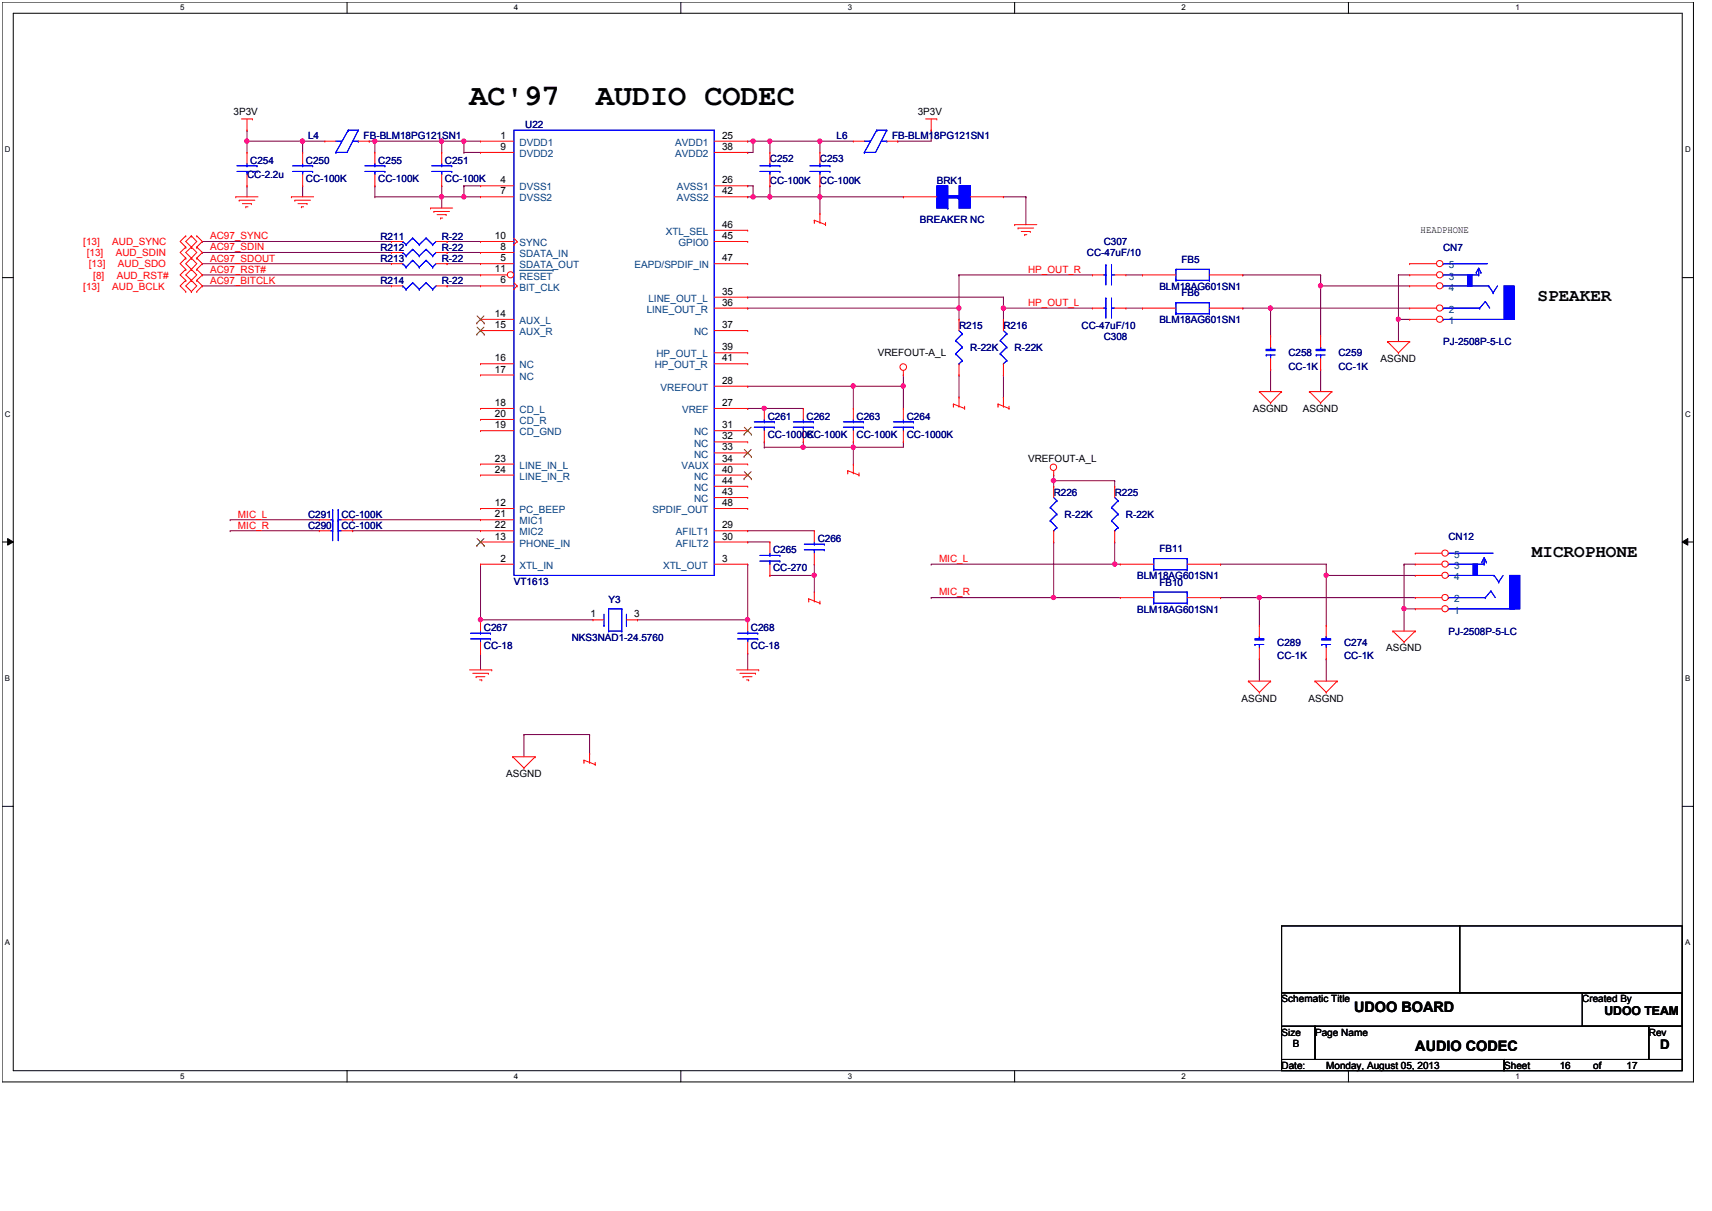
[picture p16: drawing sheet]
<svg xmlns="http://www.w3.org/2000/svg" width="297mm" height="210mm" viewBox="0 0 297 210" stroke-linecap="round" stroke-linejoin="round" font-family="sans-serif">
<defs><g id="words">
<g font-size="5.2">
<text x="81.5" y="18.3">AC'97</text>
<text x="103.4" y="18.3">AUDIO CODEC</text>
</g>
<g font-size="3">
<text x="266.7" y="52.1">SPEAKER</text>
<text x="265.8" y="96.5">MICROPHONE</text>
</g>
<g font-size="2.5">
<text x="234.9" y="175.5">UDOO BOARD</text>
<text x="245.5" y="182.2">AUDIO CODEC</text>
</g>
<text font-size="2.3" x="288" y="182">D</text>
<text font-size="2.1" x="278.3" y="176.1">UDOO TEAM</text>
<g font-size="1.7">
<text x="40.5" y="19.9">3P3V</text>
<text x="159.2" y="19.9">3P3V</text>
<text x="86.8" y="24.1">1</text>
<text x="86.8" y="26">9</text>
<text x="125.3" y="24.1">25</text>
<text x="125.3" y="26">38</text>
<text x="86.8" y="31.8">4</text>
<text x="86.8" y="33.7">7</text>
<text x="125.3" y="31.8">26</text>
<text x="125.3" y="33.7">42</text>
<text x="85.9" y="41.5">10</text>
<text x="125.3" y="41.5">45</text>
<text x="125.3" y="39.5">46</text>
<text x="246.5" y="40.4">HEADPHONE</text>
<text x="85.9" y="47.3">11</text>
<text x="86.8" y="45.3">5</text>
<text x="86.8" y="43.4">8</text>
<text x="125.3" y="45.3">47</text>
<text x="86.8" y="49.2">6</text>
<text x="125.3" y="51.1">35</text>
<text x="125.3" y="53">36</text>
<text x="85.9" y="55">14</text>
<text x="85.9" y="56.9">15</text>
<text x="125.3" y="56.9">37</text>
<text x="85.9" y="62.7">16</text>
<text x="85.9" y="64.6">17</text>
<text x="125.3" y="60.8">39</text>
<text x="125.3" y="62.7">41</text>
<text x="152.3" y="61.8">VREFOUT-A_L</text>
<text x="239.5" y="62.8">ASGND</text>
<text x="85.9" y="70.4">18</text>
<text x="125.3" y="70.4">27</text>
<text x="125.3" y="66.6">28</text>
<text x="217.3" y="71.5">ASGND</text>
<text x="226" y="71.5">ASGND</text>
<text x="85.9" y="74.3">19</text>
<text x="85.9" y="72.3">20</text>
<text x="125.3" y="74.3">31</text>
<text x="125.3" y="76.2">32</text>
<text x="85.9" y="80.1">23</text>
<text x="85.9" y="82">24</text>
<text x="125.3" y="78.1">33</text>
<text x="125.3" y="80.1">34</text>
<text x="125.3" y="82">40</text>
<text x="125.3" y="83.9">44</text>
<text x="178.3" y="80.1">VREFOUT-A_L</text>
<text x="85.9" y="87.8">12</text>
<text x="85.9" y="89.7">21</text>
<text x="125.3" y="85.9">43</text>
<text x="125.3" y="87.8">48</text>
<text x="85.9" y="93.6">13</text>
<text x="85.9" y="91.6">22</text>
<text x="125.3" y="91.6">29</text>
<text x="125.3" y="93.6">30</text>
<text x="86.8" y="97.4">2</text>
<text x="125.3" y="97.4">3</text>
<text x="102.5" y="107.1">1</text>
<text x="110" y="107.1">3</text>
<text x="240.5" y="113">ASGND</text>
<text x="215.4" y="121.7">ASGND</text>
<text x="227" y="121.7">ASGND</text>
<text x="87.8" y="134.8">ASGND</text>
<text x="222.3" y="173.8">Schematic Title</text>
<text x="274.5" y="173.8">Created By</text>
<text x="222.3" y="179.6">Size</text>
<text x="228.1" y="179.6">Page Name</text>
<text x="286" y="179.6">Rev</text>
<text x="222.3" y="185.3">Date:</text>
<text x="224.3" y="181.5">B</text>
<text x="230.1" y="185.3">Monday, August 05, 2013</text>
<text x="260.9" y="185.3">Sheet</text>
<text x="270.6" y="185.3">16</text>
<text x="276.4" y="185.3">of</text>
<text x="282.2" y="185.3">17</text>
</g>
<g font-size="1.7" fill="#000080">
<text x="91.1" y="22.2">U22</text>
<text x="43.4" y="28.4">C254</text>
<text x="53.1" y="28.4">C250</text>
<text x="53.4" y="24.2">L4</text>
<text x="63.1" y="24.2">FB-BLM18PG121SN1</text>
<text x="65.6" y="28.4">C255</text>
<text x="77.2" y="28.4">C251</text>
<text x="133.6" y="28">C252</text>
<text x="142.2" y="28">C253</text>
<text x="145.1" y="24.2">L6</text>
<text x="154.8" y="24.2">FB-BLM18PG121SN1</text>
<text x="42.9" y="30.9">CC-2.2u</text>
<text x="53.1" y="31.5">CC-100K</text>
<text x="65.6" y="31.5">CC-100K</text>
<text x="77.2" y="31.5">CC-100K</text>
<text x="133.6" y="31.9">CC-100K</text>
<text x="142.2" y="31.9">CC-100K</text>
<text x="162.5" y="31.9">BRK1</text>
<text x="66" y="41.5">R211</text>
<text x="76.6" y="41.5">R-22</text>
<text x="159.6" y="38.7">BREAKER NC</text>
<text x="66" y="45.4">R213</text>
<text x="66" y="43.5">R212</text>
<text x="76.6" y="45.4">R-22</text>
<text x="76.6" y="43.5">R-22</text>
<text x="188.6" y="44.5">CC-47uF/10</text>
<text x="191.5" y="42.5">C307</text>
<text x="205" y="45.6">FB5</text>
<text x="250.4" y="43.5">CN7</text>
<text x="66" y="49.3">R214</text>
<text x="76.6" y="49.3">R-22</text>
<text x="201.1" y="50.2">BLM18AG601SN1</text>
<text x="205" y="51.4">FB6</text>
<text x="166.4" y="57">R215</text>
<text x="174.1" y="57">R216</text>
<text x="187.6" y="57">CC-47uF/10</text>
<text x="191.5" y="58.9">C308</text>
<text x="201.1" y="56">BLM18AG601SN1</text>
<text x="250.4" y="59.9">PJ-2508P-5-LC</text>
<text x="168.3" y="60.8">R-22K</text>
<text x="176" y="60.8">R-22K</text>
<text x="223.5" y="64.1">CC-1K</text>
<text x="223.5" y="61.8">C258</text>
<text x="232.2" y="64.1">CC-1K</text>
<text x="232.2" y="61.8">C259</text>
<text x="133.2" y="72.8">C261</text>
<text x="133.2" y="75.9">CC-1000K</text>
<text x="139.9" y="72.8">C262</text>
<text x="139.9" y="75.9">CC-100K</text>
<text x="148.6" y="72.8">C263</text>
<text x="148.6" y="75.9">CC-100K</text>
<text x="157.3" y="72.8">C264</text>
<text x="157.3" y="75.9">CC-1000K</text>
<text x="53.4" y="89.8">C291</text>
<text x="59.2" y="89.8">CC-100K</text>
<text x="182.8" y="85.9">R226</text>
<text x="184.7" y="89.8">R-22K</text>
<text x="193.4" y="85.9">R225</text>
<text x="195.3" y="89.8">R-22K</text>
<text x="53.4" y="91.7">C290</text>
<text x="59.2" y="91.7">CC-100K</text>
<text x="134.1" y="96">C265</text>
<text x="141.9" y="94.1">C266</text>
<text x="201.1" y="95.8">FB11</text>
<text x="251.3" y="93.6">CN12</text>
<text x="89.2" y="101.4">VT1613</text>
<text x="134.1" y="99.1">CC-270</text>
<text x="197.3" y="100.4">BLM18AG601SN1</text>
<text x="201.1" y="101.6">FB10</text>
<text x="105.6" y="104.7">Y3</text>
<text x="197.3" y="106.2">BLM18AG601SN1</text>
<text x="84" y="109.5">C267</text>
<text x="84" y="112.6">CC-18</text>
<text x="99.2" y="111.2">NKS3NAD1-24.5760</text>
<text x="130.3" y="109.5">C268</text>
<text x="130.3" y="112.6">CC-18</text>
<text x="221.6" y="112">C289</text>
<text x="233.2" y="112">C274</text>
<text x="251.3" y="110.1">PJ-2508P-5-LC</text>
<text x="221.6" y="114.3">CC-1K</text>
<text x="233.2" y="114.3">CC-1K</text>
</g>
<g font-size="1.7" fill="#004080">
<text x="90.1" y="25.3">DVDD1</text>
<text x="90.1" y="27.2">DVDD2</text>
<text x="117.1" y="25.3">AVDD1</text>
<text x="117.1" y="27.2">AVDD2</text>
<text x="90.1" y="33">DVSS1</text>
<text x="90.1" y="34.9">DVSS2</text>
<text x="117.4" y="33">AVSS1</text>
<text x="117.4" y="34.9">AVSS2</text>
<text x="115.5" y="40.7">XTL_SEL</text>
<text x="90.1" y="46.5">SDATA_OUT</text>
<text x="90.1" y="44.6">SDATA_IN</text>
<text x="90.1" y="42.7">SYNC</text>
<text x="110.1" y="46.5">EAPD/SPDIF_IN</text>
<text x="117.7" y="42.7">GPIO0</text>
<text x="251.3" y="46.5">5</text>
<text x="90.1" y="50.4">BIT_CLK</text>
<text x="90.1" y="48.5">RESET</text>
<text x="112.5" y="52.3">LINE_OUT_L</text>
<text x="251.3" y="50.4">4</text>
<text x="251.3" y="48.5">3</text>
<text x="90.1" y="56.2">AUX_L</text>
<text x="90.1" y="58.1">AUX_R</text>
<text x="112.2" y="54.2">LINE_OUT_R</text>
<text x="120.4" y="58.1">NC</text>
<text x="251.3" y="56.2">1</text>
<text x="251.3" y="54.2">2</text>
<text x="90.1" y="63.9">NC</text>
<text x="90.1" y="65.8">NC</text>
<text x="113.6" y="63.9">HP_OUT_R</text>
<text x="113.9" y="62">HP_OUT_L</text>
<text x="90.1" y="71.6">CD_L</text>
<text x="114.6" y="67.8">VREFOUT</text>
<text x="118.3" y="71.6">VREF</text>
<text x="90.1" y="75.5">CD_GND</text>
<text x="90.1" y="73.5">CD_R</text>
<text x="120.4" y="75.5">NC</text>
<text x="120.4" y="77.4">NC</text>
<text x="90.1" y="81.3">LINE_IN_L</text>
<text x="90.1" y="83.2">LINE_IN_R</text>
<text x="118.2" y="81.3">VAUX</text>
<text x="120.4" y="79.3">NC</text>
<text x="120.4" y="83.2">NC</text>
<text x="90.1" y="89">PC_BEEP</text>
<text x="113.2" y="89">SPDIF_OUT</text>
<text x="120.4" y="87.1">NC</text>
<text x="120.4" y="85.1">NC</text>
<text x="90.1" y="94.8">PHONE_IN</text>
<text x="90.1" y="90.9">MIC1</text>
<text x="90.1" y="92.8">MIC2</text>
<text x="117.3" y="92.8">AFILT1</text>
<text x="117.3" y="94.8">AFILT2</text>
<text x="90.1" y="98.6">XTL_IN</text>
<text x="115" y="98.6">XTL_OUT</text>
<text x="252.3" y="100.6">4</text>
<text x="252.3" y="98.6">3</text>
<text x="252.3" y="96.7">5</text>
<text x="252.3" y="106.4">1</text>
<text x="252.3" y="104.4">2</text>
</g>
<g font-size="1.7" fill="#f00">
<text x="36.5" y="41.5">AC97_SYNC</text>
<text x="14.4" y="42.5">[13]</text>
<text x="15" y="44.5">[13]</text>
<text x="15.4" y="46.4">[13]</text>
<text x="19.5" y="42.5">AUD_SYNC</text>
<text x="20.1" y="44.5">AUD_SDIN</text>
<text x="20.5" y="46.4">AUD_SDO</text>
<text x="36.5" y="47.3">AC97_RST#</text>
<text x="36.5" y="45.3">AC97_SDOUT</text>
<text x="36.5" y="43.4">AC97_SDIN</text>
<text x="178.3" y="47.3">HP_OUT_R</text>
<text x="14.4" y="50.2">[13]</text>
<text x="16.2" y="48.3">[8]</text>
<text x="19.5" y="50.2">AUD_BCLK</text>
<text x="20.2" y="48.3">AUD_RST#</text>
<text x="36.5" y="49.2">AC97_BITCLK</text>
<text x="178.3" y="53.1">HP_OUT_L</text>
<text x="41.3" y="89.8">MIC_L</text>
<text x="41.3" y="91.7">MIC_R</text>
<text x="162.9" y="97.5">MIC_L</text>
<text x="162.9" y="103.3">MIC_R</text>
</g>
<g font-size="1.4">
<text x="31.3" y="1.8">5</text>
<text x="89.2" y="1.8">4</text>
<text x="147.1" y="1.8">3</text>
<text x="205" y="1.8">2</text>
<text x="262.9" y="1.8">1</text>
<text x=".9" y="26.4">D</text>
<text x="292.3" y="26.4">D</text>
<text x=".9" y="72.3">C</text>
<text x="292.3" y="72.3">C</text>
<text x=".9" y="118.1">B</text>
<text x="292.3" y="118.1">B</text>
<text x=".9" y="164">A</text>
<text x="292.3" y="164">A</text>
<text x="31.3" y="187.1">5</text>
<text x="89.2" y="187.1">4</text>
<text x="147.1" y="187.1">3</text>
<text x="205" y="187.1">2</text>
<text x="262.9" y="187.1">1</text>
</g>
</g></defs>
<path d="M.4 .4h293.4v187.2h-293.4zM2.3 2.3h289.5v183.4h-289.5z" fill="none" stroke="#000" stroke-width=".17"/>
<g fill="#fff">
<path d="M31.3 .6h.7v1.5h-.7z"/>
<path d="M31.3 185.9h.7v1.5h-.7z"/>
</g>
<path d="M60.2 .4v1.9M60.2 185.7v1.9" fill="none" stroke="#000" stroke-width=".17"/>
<g fill="#fff">
<path d="M89.2 .6h.7v1.5h-.7z"/>
<path d="M89.2 185.9h.7v1.5h-.7z"/>
</g>
<path d="M118.1 .4v1.9M118.1 185.7v1.9" fill="none" stroke="#000" stroke-width=".17"/>
<g fill="#fff">
<path d="M147.1 .6h.7v1.5h-.7z"/>
<path d="M147.1 185.9h.7v1.5h-.7z"/>
</g>
<path d="M176 .4v1.9M176 185.7v1.9" fill="none" stroke="#000" stroke-width=".17"/>
<g fill="#fff">
<path d="M205 .6h.7v1.5h-.7z"/>
<path d="M205 185.9h.7v1.5h-.7z"/>
</g>
<path d="M233.9 .4v1.9M233.9 185.7v1.9" fill="none" stroke="#000" stroke-width=".17"/>
<g fill="#fff">
<path d="M262.9 .6h.7v1.5h-.7z"/>
<path d="M262.9 185.9h.7v1.5h-.7z"/>
<path d="M.9 25.2h.9v1.5h-.9z"/>
<path d="M292.3 25.2h1v1.5h-1z"/>
<path d="M.9 71h.9v1.6h-.9z"/>
<path d="M292.3 71h1v1.6h-1z"/>
</g>
<path d="M.4 48.1h1.9M291.8 48.1h2" fill="none" stroke="#000" stroke-width=".17"/>
<g fill="#fff">
<path d="M.9 116.9h.8v1.5h-.8z"/>
<path d="M292.3 116.9h.9v1.5h-.9z"/>
</g>
<path d="M.4 94h1.9M1.3 93.4l1 .6-1 .5zM291.8 94l1-.6v1.1zM291.8 94h2" fill="none" stroke="#000" stroke-width=".17"/>
<path d="M1.3 93.4l1 .6-1 .5zM291.8 94l1-.6v1.1z" fill="#000"/>
<g fill="#fff">
<path d="M.9 162.7h.8v1.6h-.8z"/>
<path d="M292.3 162.7h.9v1.6h-.9z"/>
</g>
<path d="M.4 139.8h1.9M291.8 139.8h2" fill="none" stroke="#000" stroke-width=".17"/>
<path d="M156.7 67h.1M156.7 67v3.8" fill="none" stroke="#800040" stroke-width=".17"/>
<circle cx="156.7" cy="66.9" r=".38" fill="#f0f"/>
<circle cx="156.7" cy="66.9" r=".38" fill="none" stroke="#f0f" stroke-width=".17"/>
<path d="M142.2 34.1h.1M142.2 34.1v3M174.1 53.4h.1M174.1 53.4v2M148 67h.1M148 67h8.7" fill="none" stroke="#800040" stroke-width=".17"/>
<circle cx="148" cy="66.9" r=".38" fill="#f0f"/>
<circle cx="148" cy="66.9" r=".38" fill="none" stroke="#f0f" stroke-width=".17"/>
<path d="M129.7 53.4h.1M129.7 53.4h36.7M166.4 53.4h.1M166.4 53.4v2M148 77.6h.1M148 77.6v2.9M166.4 65h.1M166.4 65v3.9M174.1 65h.1M174.1 65v3.9" fill="none" stroke="#800040" stroke-width=".17"/>
<circle cx="166.3" cy="53.4" r=".38" fill="#f0f"/>
<circle cx="166.3" cy="53.4" r=".38" fill="none" stroke="#f0f" stroke-width=".17"/>
<g fill="none" stroke="#800040" stroke-width=".17">
<path d="M42.9 32.2h.1M42.9 32.2v1.9M52.5 32.2h.1M52.5 32.2v1.9M76.6 34.1h.1M76.6 34.1v2M142.2 24.5h.1M142.2 24.5h5.8M155.7 24.5h.1M161.5 22.6h.1M161.5 22.6v1.9h-5.8M178 34.1h.1"/>
<path d="M178 34.1v4.9M35.1 47.7h.1M35.1 49.6h.1M35.1 45.7h.1M35.1 41.9h.1M35.1 43.8h.1M35.1 41.9h32.8M35.1 49.6h32.8M35.1 43.8h32.8M35.1 47.7h48.3M35.1 45.7h32.8M77.6 41.9h.1"/>
<path d="M77.6 49.6h.1M77.6 43.8h.1M77.6 45.7h.1M77.6 41.9h5.8M77.6 49.6h5.8M77.6 43.8h5.8M77.6 45.7h5.8M156.7 65h.1M156.7 65v2M83.4 97.8h.1M83.4 97.8v9.7M141.3 99.8h.1"/>
<path d="M141.3 99.8v2.9M83.4 107.5h.1M83.4 107.5h19.5"/>
</g>
<circle cx="83.3" cy="107.5" r=".37" fill="#f0f"/>
<circle cx="83.3" cy="107.5" r=".37" fill="none" stroke="#f0f" stroke-width=".17"/>
<path d="M129.7 97.8h.1M129.7 97.8v9.7h-19.1M110.6 107.5h.1" fill="none" stroke="#800040" stroke-width=".17"/>
<circle cx="129.7" cy="107.5" r=".37" fill="#f0f"/>
<circle cx="129.7" cy="107.5" r=".37" fill="none" stroke="#f0f" stroke-width=".17"/>
<path d="M132.6 70.8h.1M132.6 70.8h6.8" fill="none" stroke="#800040" stroke-width=".17"/>
<circle cx="132.6" cy="70.8" r=".37" fill="#f0f"/>
<circle cx="132.6" cy="70.8" r=".37" fill="none" stroke="#f0f" stroke-width=".17"/>
<path d="M133.6 99.8h.1M133.6 99.8h7.7" fill="none" stroke="#800040" stroke-width=".17"/>
<circle cx="141.2" cy="99.8" r=".37" fill="#f0f"/>
<circle cx="141.2" cy="99.8" r=".37" fill="none" stroke="#f0f" stroke-width=".17"/>
<path d="M139.4 77.6h.1M139.4 77.6h8.6" fill="none" stroke="#800040" stroke-width=".17"/>
<circle cx="139.3" cy="77.6" r=".38" fill="#f0f"/>
<circle cx="139.3" cy="77.6" r=".38" fill="none" stroke="#f0f" stroke-width=".17"/>
<path d="M132.6 77.6h.1M132.6 76.6h.1M132.6 77.6h6.8M132.6 76.6v1M148 76.6h.1M148 67h.1M148 77.6h.1M148 67v3.8M148 76.6v1M156.7 76.6h.1M156.7 76.6v1h-8.7" fill="none" stroke="#800040" stroke-width=".17"/>
<circle cx="148" cy="77.6" r=".38" fill="#f0f"/>
<circle cx="148" cy="77.6" r=".38" fill="none" stroke="#f0f" stroke-width=".17"/>
<path d="M80.5 24.5h.1M80.5 24.5h2.9M133.6 24.5h.1M133.6 24.5h8.6M139.4 76.6h.1M139.4 76.6v1M129.7 92h.1M129.7 94h.1M129.7 92h11.6M129.7 94h3.9M141.3 97.8h.1M141.3 97.8v2" fill="none" stroke="#800040" stroke-width=".17"/>
<circle cx="133.5" cy="24.5" r=".37" fill="#f0f"/>
<circle cx="133.5" cy="24.5" r=".37" fill="none" stroke="#f0f" stroke-width=".17"/>
<path d="M133.6 24.5h.1M133.6 24.5v1.9M142.2 24.5h.1M142.2 24.5v1.9" fill="none" stroke="#800040" stroke-width=".17"/>
<circle cx="142.2" cy="24.5" r=".37" fill="#f0f"/>
<circle cx="142.2" cy="24.5" r=".37" fill="none" stroke="#f0f" stroke-width=".17"/>
<g fill="none" stroke="#800040" stroke-width=".17">
<path d="M42.9 24.5h.1M42.9 24.5v1.9M52.5 24.5h.1M52.5 24.5h3.9M65 32.2h.1M65 32.2v1.9M76.6 32.2h.1M76.6 32.2v1.9M80.5 26.4h.1M80.5 26.4h2.9M129.7 24.5h.1M129.7 24.5h3.9"/>
<path d="M130.6 24.5h.1"/>
</g>
<circle cx="130.6" cy="24.5" r=".38" fill="#f0f"/>
<circle cx="130.6" cy="24.5" r=".38" fill="none" stroke="#f0f" stroke-width=".17"/>
<path d="M65 34.1h.1M65 34.1h11.6" fill="none" stroke="#800040" stroke-width=".17"/>
<circle cx="76.6" cy="34.1" r=".38" fill="#f0f"/>
<circle cx="76.6" cy="34.1" r=".38" fill="none" stroke="#f0f" stroke-width=".17"/>
<path d="M65 24.5h.1M65 24.5v1.9M76.6 24.5h.1M76.6 24.5v1.9M80.5 34.1h.1M80.5 24.5h.1M80.5 34.1h2.9M80.5 24.5v1.9M129.7 26.4h.1M130.6 24.5h.1M130.6 24.5v1.9h-.9" fill="none" stroke="#800040" stroke-width=".17"/>
<circle cx="80.4" cy="24.5" r=".37" fill="#f0f"/>
<circle cx="80.4" cy="24.5" r=".37" fill="none" stroke="#f0f" stroke-width=".17"/>
<path d="M42.9 24.5h.1M42.9 24.5h9.6M129.7 34.1h.1M129.7 34.1h.9" fill="none" stroke="#800040" stroke-width=".17"/>
<circle cx="52.5" cy="24.5" r=".38" fill="#f0f"/>
<circle cx="52.5" cy="24.5" r=".38" fill="none" stroke="#f0f" stroke-width=".17"/>
<circle cx="42.8" cy="24.5" r=".38" fill="#f0f"/>
<circle cx="42.8" cy="24.5" r=".38" fill="none" stroke="#f0f" stroke-width=".17"/>
<path d="M80.5 32.2h.1M80.5 32.2v1.9" fill="none" stroke="#800040" stroke-width=".17"/>
<circle cx="80.4" cy="34.1" r=".37" fill="#f0f"/>
<circle cx="80.4" cy="34.1" r=".37" fill="none" stroke="#f0f" stroke-width=".17"/>
<g fill="none" stroke="#800040" stroke-width=".17">
<path d="M42.9 22.6h.1M42.9 22.6v1.9M52.5 24.5h.1M52.5 24.5v1.9M64.1 24.5h.1M64.1 24.5h.9M80.5 32.2h.1M80.5 32.2h2.9M129.7 32.2h.1M129.7 32.2h.9M130.6 32.2h.1M130.6 32.2v1.9"/>
<path d="M133.6 32.2h.1M133.6 34.1h.1M133.6 32.2v1.9M142.2 32.2h.1M142.2 32.2v1.9h-8.6M129.7 67h.1M129.7 67h18.3"/>
</g>
<circle cx="142.2" cy="34.1" r=".37" fill="#f0f"/>
<circle cx="142.2" cy="34.1" r=".37" fill="none" stroke="#f0f" stroke-width=".17"/>
<circle cx="133.5" cy="34.1" r=".37" fill="#f0f"/>
<circle cx="133.5" cy="34.1" r=".37" fill="none" stroke="#f0f" stroke-width=".17"/>
<path d="M130.6 34.1h.1M130.6 34.1h3" fill="none" stroke="#800040" stroke-width=".17"/>
<circle cx="130.6" cy="34.1" r=".38" fill="#f0f"/>
<circle cx="130.6" cy="34.1" r=".38" fill="none" stroke="#f0f" stroke-width=".17"/>
<path d="M76.6 34.1h.1M76.6 24.5h.1M76.6 34.1h3.9M76.6 24.5h3.9" fill="none" stroke="#800040" stroke-width=".17"/>
<circle cx="76.6" cy="24.5" r=".38" fill="#f0f"/>
<circle cx="76.6" cy="24.5" r=".38" fill="none" stroke="#f0f" stroke-width=".17"/>
<path d="M65 24.5h.1M65 24.5h11.6M129.7 70.8h.1M129.7 70.8h2.9" fill="none" stroke="#800040" stroke-width=".17"/>
<circle cx="65" cy="24.5" r=".37" fill="#f0f"/>
<circle cx="65" cy="24.5" r=".37" fill="none" stroke="#f0f" stroke-width=".17"/>
<g fill="none" stroke="#800040" stroke-width=".17">
<path d="M129.7 51.5h.1M129.7 51.5h44.4M220.4 53.4h.1M220.4 53.4v4.9M229.1 49.6h.1M229.1 49.6v8.7M229.1 49.6h15.5M229.1 64.1h.1M229.1 64.1v3.8M83.4 113.3h.1M83.4 113.3v2.9M129.7 113.3h.1"/>
<path d="M129.7 113.3v2.9"/>
</g>
<circle cx="229.1" cy="49.6" r=".37" fill="#f0f"/>
<circle cx="229.1" cy="49.6" r=".37" fill="none" stroke="#f0f" stroke-width=".17"/>
<path d="M215.6 53.4h.1M215.6 53.4h4.8" fill="none" stroke="#800040" stroke-width=".17"/>
<circle cx="220.4" cy="53.4" r=".38" fill="#f0f"/>
<circle cx="220.4" cy="53.4" r=".38" fill="none" stroke="#f0f" stroke-width=".17"/>
<path d="M174.1 53.4h.1M174.1 53.4h15.4M220.4 64.1h.1M220.4 64.1v3.8" fill="none" stroke="#800040" stroke-width=".17"/>
<circle cx="174.1" cy="53.4" r=".38" fill="#f0f"/>
<circle cx="174.1" cy="53.4" r=".38" fill="none" stroke="#f0f" stroke-width=".17"/>
<path d="M166.4 47.7h.1M166.4 47.7h23.1M220.4 53.4h.1M220.4 53.4h24.2M242.6 47.7h.1M242.6 55.4h.1M242.6 47.7h2M242.6 55.4v3.8" fill="none" stroke="#800040" stroke-width=".17"/>
<circle cx="242.6" cy="55.4" r=".37" fill="#f0f"/>
<circle cx="242.6" cy="55.4" r=".37" fill="none" stroke="#f0f" stroke-width=".17"/>
<g fill="none" stroke="#800040" stroke-width=".17">
<path d="M166.4 47.7h.1M166.4 47.7v5.7M215.6 47.7h.1M215.6 47.7h13.5M229.1 47.7h.1M229.1 47.7v1.9M242.6 55.4h.1M242.6 47.7h.1M242.6 55.4h2M242.6 47.7v7.7M230.1 99.8h.1M230.1 99.8v8.7"/>
<path d="M230.1 99.8h15.4M218.5 103.6h.1M218.5 103.6v4.9M230.1 114.3h.1M230.1 114.3v3.8"/>
</g>
<circle cx="230" cy="99.8" r=".37" fill="#f0f"/>
<circle cx="230" cy="99.8" r=".37" fill="none" stroke="#f0f" stroke-width=".17"/>
<path d="M211.7 103.6h.1M211.7 103.6h6.8" fill="none" stroke="#800040" stroke-width=".17"/>
<circle cx="218.4" cy="103.6" r=".37" fill="#f0f"/>
<circle cx="218.4" cy="103.6" r=".37" fill="none" stroke="#f0f" stroke-width=".17"/>
<path d="M243.6 97.8h.1M243.6 97.8h1.9M218.5 114.3h.1M218.5 103.6h.1M218.5 114.3v3.8M218.5 103.6h27M243.6 105.6h.1M243.6 105.6v3.8" fill="none" stroke="#800040" stroke-width=".17"/>
<circle cx="243.5" cy="105.5" r=".38" fill="#f0f"/>
<circle cx="243.5" cy="105.5" r=".38" fill="none" stroke="#f0f" stroke-width=".17"/>
<path d="M182.8 82.4h.1M182.8 83.4h.1M182.8 82.4v1M182.8 83.4h10.6M211.7 97.8h.1M211.7 97.8h18.4M230.1 97.8h.1M230.1 97.8v2M243.6 97.8h.1M243.6 97.8v7.8M243.6 105.6h.1M243.6 105.6h1.9" fill="none" stroke="#800040" stroke-width=".17"/>
<circle cx="182.8" cy="83.3" r=".37" fill="#f0f"/>
<circle cx="182.8" cy="83.3" r=".37" fill="none" stroke="#f0f" stroke-width=".17"/>
<path d="M39.9 90.1h.1M39.9 92h.1M39.9 92h15.5M39.9 90.1h15.5M61.2 92h.1M61.2 90.1h.1M61.2 92h22.2M61.2 90.1h22.2M193.4 83.4h.1M193.4 97.8h.1M193.4 83.4v.9M193.4 97.8h1" fill="none" stroke="#800040" stroke-width=".17"/>
<circle cx="193.4" cy="97.8" r=".37" fill="#f0f"/>
<circle cx="193.4" cy="97.8" r=".37" fill="none" stroke="#f0f" stroke-width=".17"/>
<path d="M182.8 103.6h.1M182.8 103.6h11.6" fill="none" stroke="#800040" stroke-width=".17"/>
<circle cx="182.8" cy="103.6" r=".37" fill="#f0f"/>
<circle cx="182.8" cy="103.6" r=".37" fill="none" stroke="#f0f" stroke-width=".17"/>
<g fill="none" stroke="#800040" stroke-width=".17">
<path d="M142.2 34.1h14.5M156.7 34.1h.1M174.1 34.1h3.9M178 34.1h.1M174.1 51.5h.1M174.1 51.5v1.9M195.3 47.7h2.9M195.3 53.4h2.9M198.2 47.7h.1M198.2 53.4h.1M161.5 97.8h.1M182.8 94h.1"/>
<path d="M182.8 84.3h.1M182.8 83.4v.9M182.8 94v9.6h-21.3M193.4 94h.1M193.4 94v3.8h-31.9M161.5 103.6h.1M90.9 127.4h.1M90.9 127.4v3.8M90.9 127.4h11.4M102.3 127.4h.1M102.3 130.6h.1M102.3 127.4v3.2"/>
</g>
<g fill="none" stroke="#f00" stroke-width=".17">
<path d="M40.9 34.1h.1M40.9 34.1h3.9M41.5 34.7h.1M41.5 34.7h2.7M41.9 20.6h1.9M42 35.3h1.6M42.6 35.9h.1M42.6 35.9h.4M42.9 22.6h.1M42.9 26.4h.1M42.9 32.2h.1M42.9 20.6v2"/>
<path d="M42.9 26.4v2M42.9 30.3v1.9M43.6 35.3h.1M43.8 20.6h.1M50.6 34.1h.1M50.6 34.1h3.8M51.1 34.7h.1M51.1 34.7h2.8M51.7 35.3h1.6M52.3 35.9h.1M52.3 35.9h.4M53.3 35.3h.1"/>
<path d="M74.7 36.1h.1M74.7 36.1h3.8M75.3 36.7h.1M75.3 36.7h2.7M75.8 37.2h1.6M76.4 37.8h.1M76.4 37.8h.4M77.4 37.2h.1M141.3 38.2h.1M141.3 38.6h.1M141.3 38.2l1.9 .8M141.3 38.2v.4"/>
<path d="M142.2 38.6h.1M142.2 37.1h.1M142.2 37.1v1.5M143.2 39h.1M143.2 38.6v.4M148 24.5h.1M148 24.5h1.9M153.8 24.5h1.9M155.7 24.5h.1M160.6 20.6h1.9M161.5 22.6h.1M161.5 20.6v2"/>
<path d="M162.5 20.6h.1M176 39h.1M176 39h3.9M176.6 39.6h.1M176.6 39.6h2.7M32.2 42.9h.1M32.2 44.8h.1M32.2 48.6h.1M32.2 50.6h.1M32.2 40.9h.1M32.2 46.7h.1M32.2 42.9l-.9 .9 .9 1"/>
<path d="M32.2 44.8l-.9 .9 .9 1M32.2 48.6l-.9 1 .9 1M32.2 40.9l-.9 1 .9 1M32.2 46.7l-.9 1 .9 .9M33.2 44.8h.1M33.2 42.9h.1M33.2 50.6h.1M33.2 48.6h.1M33.2 40.9h.1M33.2 46.7h.1M33.2 40.9l-1 1 1.9 1.9-.9 1M33.2 42.9l-1 .9 1 1"/>
<path d="M33.2 48.6l.9 1-.9 1M33.2 46.7l.9 1-1.9 1.9 1 1M33.2 40.9l.9 1-.9 1M33.2 44.8l.9 .9-.9 1M33.2 44.8l-1 .9 1 1M33.2 46.7l-1 1 1 .9M34.1 42.9h.1M34.1 44.8h.1M34.1 48.6h.1M34.1 50.6h.1M34.1 40.9h.1M34.1 46.7h.1"/>
<path d="M34.1 42.9l1 .9-1 1M34.1 48.6l1 1-1 1M34.1 44.8l1 .9-1 1M34.1 40.9l1 1-1 1M34.1 46.7l1 1-1 .9M177.2 40.1h1.5M177.8 40.7h.1M177.8 40.7h.3M178.7 40.1h.1M189.5 53.4h.1M189.5 53.4h2M193.4 53.4h1.9"/>
<path d="M195.3 53.4h.1M240.7 59.2h.1M240.7 59.2h3.9M240.7 59.2l1.9 2M244.6 59.2h.1M244.6 59.2l-2 2M156.7 65h.1M156.7 64.3v.7M165.4 70.1h.1M165.4 70.5h.1M165.4 70.1l1.9 .7M165.4 70.1v.4"/>
<path d="M166.4 70.5h.1M166.4 68.9h.1M166.4 68.9v1.6M167.3 70.8h.1M167.3 70.5v.3M173.1 70.1h.1M173.1 70.5h.1M173.1 70.1l1 .4M173.1 70.1v.4M174.1 70.5h.1M174.1 68.9h.1M174.1 70.5l.9 .3"/>
<path d="M174.1 68.9v1.6M175 70.8h.1M175 70.5v.3M218.5 67.9h.1M218.5 67.9h3.8M218.5 67.9l1.9 2M220.4 69.9h.1M222.3 67.9h.1M222.3 67.9l-1.9 2M227.2 67.9h.1M227.2 67.9h3.9M227.2 67.9l1.9 2"/>
<path d="M229.1 69.9h.1M231.1 67.9h.1M231.1 67.9l-2 2M242.6 61.2h.1M147.1 81.6h.1M147.1 82h.1M147.1 81.6l1.9 .8M147.1 81.6v.4M148 82h.1M148 80.5h.1M148 80.5v1.5M149 82.4h.1"/>
<path d="M149 82v.4M182.8 82.4h.1M182.8 81.6v.8M81.5 116.2h3.8M82 116.8h2.7M82.6 117.4h.1M82.6 117.4h1.5M83.2 117.9h.4M83.6 117.9h.1M84.7 116.8h.1M85.3 116.2h.1M127.8 116.2h3.8"/>
<path d="M128.4 116.8h2.7M128.9 117.4h.1M128.9 117.4h1.6M129.5 117.9h.4M129.9 117.9h.1M131.1 116.8h.1M131.6 116.2h.1M140.3 103.8h.1M140.3 104.2h.1M140.3 103.8l1.9 .8M140.3 103.8v.4M141.3 104.2h.1"/>
<path d="M141.3 102.7h.1M141.3 102.7v1.5M142.2 104.6h.1M142.2 104.2v.4M216.6 118.1h.1M216.6 118.1h3.8M216.6 118.1l1.9 2M220.4 118.1h.1M220.4 118.1l-1.9 2M228.1 118.1h.1M228.1 118.1h3.9M228.1 118.1l2 2"/>
<path d="M232 118.1h.1M232 118.1l-1.9 2M241.6 109.4h.1M241.6 109.4h3.9M241.6 109.4l2 1.9M243.6 111.3h.1M245.5 109.4h.1M245.5 109.4l-1.9 1.9M88.9 131.2h.1M88.9 131.2h3.9M88.9 131.2l2 2M90.9 133.2h.1"/>
<path d="M92.8 131.2h.1M92.8 131.2l-1.9 2M101.3 131.8h.1M101.3 132.2h.1M101.3 131.8l2 .8M101.3 131.8v.4M102.3 132.2h.1M102.3 130.6h.1M102.3 130.6v1.6M103.3 132.6h.1M103.3 132.2v.4M218.5 120.1h.1"/>
<path d="M230.1 120.1h.1"/>
<circle cx="156.7" cy="63.7" r=".57"/>
<circle cx="182.7" cy="81" r=".56"/>
</g>
<path d="M222.3 172.2h69.5v5.8h-69.5zM222.3 178h5.8v5.7h-5.8zM222.3 160.6h30.9v11.6h-30.9zM228.1 178h57.9v5.7h-57.9zM253.2 160.6h38.6v11.6h-38.6zM274.5 172.2h17.3v5.8h-17.3zM286 178h5.8v5.7h-5.8zM222.3 183.7h38.6v2h-38.6zM260.9 183.7h30.9v2h-30.9z" fill="none" stroke="#000" stroke-width=".17"/>
<g fill="none" stroke="#00f" stroke-width=".17">
<path d="M41.1 29.7h3.5M41.1 28.8h3.5M42.9 28.8h.1M42.9 29.7h.1M42.9 28.4v.4M42.9 29.7v.6M44.6 29.7h.1M44.6 28.8h.1M149.9 26.4h.1M149.9 24.5h1M150.9 24.5h.1M152.1 22.6h.1"/>
<path d="M152.1 22.6h1.7M152.1 22.6l-2.2 3.8M152.9 24.5h.9M153.8 22.6h.1M153.8 24.5h.1M153.8 22.6l-1.9 3.8h-2M164.4 36.1h.1M191.5 53.4h.4M191.9 53.4h.1M191.9 51.7h.1M191.9 51.7v3.5M192.8 51.7h.1"/>
<path d="M192.8 53.4h.1M192.8 53.4h.6M192.8 51.7v3.5"/>
</g>
<path d="M162.5 32.2h1.9v3.9h-1.9z" fill-rule="evenodd" fill="#00f"/>
<path d="M162.5 32.2h1.9v3.9h-1.9z" fill="none" stroke="#00f" stroke-width=".17"/>
<path d="M166.4 32.2h1.9v3.9h-1.9z" fill-rule="evenodd" fill="#00f"/>
<path d="M166.4 32.2h1.9v3.9h-1.9z" fill="none" stroke="#00f" stroke-width=".17"/>
<path d="M164.4 34.1h2" fill="none" stroke="#00f" stroke-width=".55"/>
<circle cx="166.4" cy="34.1" r=".28" fill="#00f"/>
<path d="M164.4 36.1h.1" fill="none" stroke="#00f" stroke-width=".17"/>
<path d="M162.5 32.2h1.9v3.9h-1.9z" fill-rule="evenodd" fill="#00f"/>
<path d="M162.5 32.2h1.9v3.9h-1.9z" fill="none" stroke="#00f" stroke-width=".17"/>
<path d="M166.4 32.2h1.9v3.9h-1.9z" fill-rule="evenodd" fill="#00f"/>
<path d="M166.4 32.2h1.9v3.9h-1.9z" fill="none" stroke="#00f" stroke-width=".17"/>
<path d="M164.4 34.1h2" fill="none" stroke="#00f" stroke-width=".55"/>
<circle cx="166.4" cy="34.1" r=".28" fill="#00f"/>
<g fill="none" stroke="#f00" stroke-width=".17">
<path d="M65 26.4h.1M65 32.2h.1M65 26.4v2M65 30.3v1.9M83.4 24.5h.1M83.4 32.2h.1M83.4 34.1h.1M83.4 26.4h.1M83.4 34.1h5.8M83.4 24.5h5.8M83.4 32.2h5.8M83.4 26.4h5.8"/>
<path d="M156.7 34.1h.1M156.7 34.1h5.8M168.3 34.1h5.8M174.1 34.1h.1M67.9 45.7h.1M67.9 45.7h2M75.7 45.7h1.9M77.6 45.7h.1M83.4 45.7h.1M83.4 49.6h.1M83.4 43.8h.1M83.4 41.9h.1"/>
<path d="M83.4 45.7h5.8M83.4 49.6h5.8M83.4 43.8h5.8M83.4 41.9h5.8M89.2 50.1h.1M89.2 42.4h.1M89.2 49l.5 .6M89.2 41.3l.5 .6M89.7 49.6h.1M89.7 41.9h.1M89.7 49.6l-.5 .5M89.7 41.9l-.5 .5"/>
<path d="M83.4 97.8h.1M83.4 97.8h5.8M123.9 97.8h5.8M129.7 97.8h.1M129.7 107.5h.1M129.7 113.3h.1M129.7 107.5v1.9M129.7 111.3v2"/>
</g>
<g fill="none" stroke="#00f" stroke-width=".17">
<path d="M63.3 29.7h3.5M63.3 28.8h3.5M65 28.8h.1M65 29.7h.1M65 28.4v.4M65 29.7v.6M66.8 29.7h.1M66.8 28.8h.1M89.2 22.6h34.7v77.2h-34.7zM69.9 45.7h.1M69.9 45.7l.6 .6M70.5 46.3h.1"/>
<path d="M71.6 45.1h.1M71.6 45.1l1.1 1.2M71.6 45.1l-1.1 1.2M72.7 46.3h.1M73.9 45.1h.1M73.9 45.1l1.2 1.2M73.9 45.1l-1.2 1.2M75.1 46.3h.1M75.7 45.7l-.6 .6M128 110.8h3.4M128 109.8h3.4M129.7 109.8h.1"/>
<path d="M129.7 110.8h.1M129.7 109.4v.4M129.7 110.8v.5M131.4 110.8h.1M131.4 109.8h.1"/>
</g>
<circle cx="88.6" cy="47.7" r=".55" fill="#fff"/>
<g fill="none" stroke="#f00" stroke-width=".17">
<path d="M123.9 24.5h5.8M123.9 32.2h5.8M123.9 26.4h5.8M123.9 34.1h5.8M123.9 39.9h5.8M129.7 24.5h.1M129.7 32.2h.1M129.7 26.4h.1M129.7 34.1h.1M129.7 39.9h.1M67.9 43.8h.1M67.9 43.8h2"/>
<path d="M75.7 43.8h1.9M77.6 43.8h.1M83.4 47.7h.1M83.4 55.4h.1M83.4 57.3h.1M83.4 47.7h4.6M83.4 55.4h5.8M83.4 57.3h5.8M123.9 57.3h5.8M123.9 51.5h5.8M123.9 53.4h5.8M123.9 41.9h5.8"/>
<path d="M123.9 45.7h5.8M129.7 51.5h.1M129.7 53.4h.1M129.7 57.3h.1M129.7 41.9h.1M129.7 45.7h.1M174.1 55.4h.1M174.1 55.4v1.9M83.4 63.1h.1M83.4 65h.1M83.4 70.8h.1M83.4 74.7h.1"/>
<path d="M83.4 72.7h.1M83.4 63.1h5.8M83.4 65h5.8M83.4 70.8h5.8M83.4 74.7h5.8M83.4 72.7h5.8M123.9 63.1h5.8M123.9 70.8h5.8M123.9 74.7h5.8M123.9 67h5.8M123.9 76.6h5.8M123.9 78.5h5.8"/>
<path d="M123.9 61.2h5.8M129.7 70.8h.1M129.7 67h.1M129.7 74.7h.1M129.7 76.6h.1M129.7 78.5h.1M129.7 61.2h.1M129.7 63.1h.1M139.4 70.8h.1M139.4 76.6h.1M139.4 70.8v1.9M139.4 74.7v1.9"/>
<path d="M156.7 70.8h.1M156.7 76.6h.1M156.7 70.8v1.9M156.7 74.7v1.9M174.1 65h.1M174.1 63.1v1.9M83.4 88.2h.1M83.4 94h.1M83.4 90.1h.1M83.4 92h.1M83.4 80.5h.1M83.4 82.4h.1"/>
<path d="M83.4 88.2h5.8M83.4 94h5.8M83.4 90.1h5.8M83.4 92h5.8M83.4 80.5h5.8M83.4 82.4h5.8M123.9 88.2h5.8M123.9 94h5.8M123.9 92h5.8M123.9 80.5h5.8M123.9 82.4h5.8M123.9 86.3h5.8"/>
<path d="M123.9 84.3h5.8M129.7 92h.1M129.7 94h.1M129.7 80.5h.1M129.7 82.4h.1M129.7 86.3h.1M129.7 84.3h.1M129.7 88.2h.1M133.6 94h.1M133.6 99.8h.1M133.6 94v1.9M133.6 97.8v2"/>
<path d="M194.4 97.8h.1M194.4 97.8h5.7M205.9 97.8h5.8M211.7 97.8h.1"/>
<circle cx="88.6" cy="47.7" r=".55"/>
</g>
<path d="M90.1 46.9h5.8M95.9 46.9h.1" fill="none" stroke="#004080" stroke-width=".17"/>
<g fill="none" stroke="#804000" stroke-width=".17">
<path d="M82.7 56h.1M82.7 58h.1M82.8 54.8l1.2 1.2M82.8 56.7l1.2 1.3M84 54.8l-1.3 1.2M84 56.7l-1.3 1.3M84 56h.1M84 58h.1M129.1 75.3h.1M129.1 79.2h.1M129.1 74.1l1.2 1.2M129.1 77.9l1.2 1.3"/>
<path d="M130.3 74.1l-1.2 1.2M130.3 77.9l-1.2 1.3M130.3 75.3h.1M130.3 79.2h.1M82.7 94.6h.1M82.8 93.4l1.2 1.2M84 93.4l-1.3 1.2M84 94.6h.1M129.1 83h.1M129.1 81.8l1.2 1.2M130.3 81.8l-1.2 1.2M130.3 83h.1"/>
</g>
<g fill="none" stroke="#00f" stroke-width=".17">
<path d="M69.9 43.8h.1M69.9 43.8l.6 .6M70.5 44.4h.1M71.6 43.2h.1M71.6 43.2l1.1 1.2M71.6 43.2l-1.1 1.2M72.7 44.4h.1M73.9 43.2h.1M73.9 43.2l1.2 1.2M73.9 43.2l-1.2 1.2M75.1 44.4h.1M75.7 43.8l-.6 .6"/>
<path d="M173.5 59.1h.1M173.5 59.1l1.2 1.1M174.1 57.3l.6 .6M174.7 57.9h.1M174.7 57.9l-1.2 1.2M137.6 74.1h3.5M137.6 73.2h3.5M139.4 73.2h.1M139.4 74.1h.1M139.4 72.7v.5M139.4 74.1v.6M141.1 74.1h.1"/>
<path d="M141.1 73.2h.1M155 74.1h3.5M155 73.2h3.5M156.7 73.2h.1M156.7 74.1h.1M156.7 72.7v.5M156.7 74.1v.6M158.5 74.1h.1M158.5 73.2h.1M173.5 61.4h.1M173.5 61.4l1.2 1.1M174.1 63.1h.1"/>
<path d="M174.7 60.2h.1M174.7 62.5h.1M174.7 60.2l-1.2 1.2M174.7 62.5l-.6 .6M131.8 97.3h3.5M131.8 96.3h3.5M133.6 96.3h.1M133.6 97.3h.1M133.6 95.9v.4M133.6 97.3v.5M135.3 97.3h.1M135.3 96.3h.1"/>
<path d="M200.1 98.6h.1M200.1 98.8h.1M200.1 96.9h.1M200.1 96.9v1.9M200.1 98.8h5.8M200.1 96.9h5.8M205.9 98.8h.1M205.9 96.9h.1M205.9 96.9v1.9"/>
</g>
<path d="M261.9 99.8h1.7v5.8h-1.7z" fill-rule="evenodd" fill="#00f"/>
<path d="M261.9 99.8h1.7v5.8h-1.7z" fill="none" stroke="#00f" stroke-width=".17"/>
<path d="M255.6 97.8h.7v2h-.7z" fill-rule="evenodd" fill="#00f"/>
<g fill="none" stroke="#00f" stroke-width=".17">
<path d="M251.3 97.8h.1M251.3 95.9h.1M251.3 99.8h.1M251.3 97.8h6.2M251.3 95.9h7.7M251.3 99.8h7.9M255.6 97.8h.7v2h-.7zM257.1 97.5h.1M257.1 97.5l.4-.8 .3 .8M257.5 97.8h.1M257.5 96.9v.9M257.8 97.5h.1"/>
<path d="M259.2 99.8h.1M259.2 99.8l.8 1.1M260.8 99.8l-.8 1.1M251.3 103.6h.1M251.3 105.6h.1M251.3 103.6h6.4M251.3 105.6h11.6M257.7 103.6h.1M258.6 102.5h.1M258.6 102.5l-.9 1.1M258.6 102.5l.8 1.1M260 100.9h.1"/>
</g>
<path d="M261.9 99.8h1.7v5.8h-1.7z" fill-rule="evenodd" fill="#00f"/>
<path d="M261.9 99.8h1.7v5.8h-1.7z" fill="none" stroke="#00f" stroke-width=".17"/>
<path d="M255.6 97.8h.7v2h-.7z" fill-rule="evenodd" fill="#00f"/>
<g fill="none" stroke="#00f" stroke-width=".17">
<path d="M251.3 97.8h.1M251.3 95.9h.1M251.3 99.8h.1M251.3 97.8h6.2M251.3 95.9h7.7M251.3 99.8h7.9M255.6 97.8h.7v2h-.7zM257.1 97.5h.1M257.1 97.5l.4-.8 .3 .8M257.5 97.8h.1M257.5 96.9v.9M257.8 97.5h.1"/>
<path d="M259.2 99.8h.1M259.2 99.8l.8 1.1M260.8 99.8l-.8 1.1M251.3 103.6h.1M251.3 105.6h.1M251.3 103.6h6.4M251.3 105.6h11.6M257.7 103.6h.1M258.6 102.5h.1M258.6 102.5l-.9 1.1M258.6 102.5l.8 1.1M260 100.9h.1"/>
</g>
<circle cx="250.7" cy="105.6" r=".55" fill="#fff"/>
<g fill="none" stroke="#f00" stroke-width=".17">
<path d="M245.5 105.6h.1M245.5 105.6h4.6"/>
<circle cx="250.7" cy="105.6" r=".55"/>
</g>
<circle cx="250.7" cy="103.6" r=".55" fill="#fff"/>
<g fill="none" stroke="#f00" stroke-width=".17">
<path d="M245.5 103.6h.1M245.5 103.6h4.6"/>
<circle cx="250.7" cy="103.6" r=".55"/>
</g>
<circle cx="250.7" cy="99.8" r=".55" fill="#fff"/>
<g fill="none" stroke="#f00" stroke-width=".17">
<path d="M245.5 99.8h.1M245.5 99.8h4.6"/>
<circle cx="250.7" cy="99.8" r=".55"/>
</g>
<circle cx="250.7" cy="97.8" r=".55" fill="#fff"/>
<g fill="none" stroke="#f00" stroke-width=".17">
<path d="M245.5 97.8h.1M245.5 97.8h4.6"/>
<circle cx="250.7" cy="97.8" r=".55"/>
</g>
<circle cx="250.7" cy="95.9" r=".55" fill="#fff"/>
<g fill="none" stroke="#f00" stroke-width=".17">
<path d="M67.9 41.9h.1M67.9 41.9h2M75.7 41.9h1.9M77.6 41.9h.1M182.8 84.3h.1M182.8 94h.1M182.8 84.3v2M182.8 92v2M193.4 84.3h.1M193.4 94h.1M193.4 84.3v2M193.4 92v2"/>
<path d="M245.5 95.9h.1M245.5 95.9h4.6"/>
<circle cx="250.7" cy="95.9" r=".55"/>
</g>
<g fill="none" stroke="#00f" stroke-width=".17">
<path d="M69.9 41.9h.1M69.9 41.9l.6 .5M70.5 42.4h.1M71.6 41.3h.1M71.6 41.3l1.1 1.1M71.6 41.3l-1.1 1.1M72.7 42.4h.1M73.9 41.3h.1M73.9 41.3l1.2 1.1M73.9 41.3l-1.2 1.1M75.1 42.4h.1M75.7 41.9l-.6 .5"/>
<path d="M182.2 88h.1M182.2 90.3h.1M182.2 88l1.1 1.2M182.2 90.3l1.1 1.2M182.8 92h.1M182.8 86.3l.5 .5M183.3 86.8h.1M183.3 89.2h.1M183.3 91.5h.1M183.3 86.8l-1.1 1.2M183.3 89.2l-1.1 1.1M183.3 91.5l-.5 .5"/>
<path d="M192.8 88h.1M192.8 90.3h.1M192.8 88l1.2 1.2M192.8 90.3l1.2 1.2M193.4 92h.1M193.4 86.3l.6 .5M194 86.8h.1M194 89.2h.1M194 91.5h.1M194 86.8l-1.2 1.2M194 89.2l-1.2 1.1M194 91.5l-.6 .5"/>
<path d="M217.7 111.8h.1M217.7 111.8h1.5M218.5 111.8h.1M218.5 110.4h.1M218.5 110.4v.4M218.5 111.8v.5"/>
</g>
<path d="M217.7 110.8h1.5v.2h-1.5z" fill-rule="evenodd" fill="#00f"/>
<path d="M217.7 110.8h1.5v.2h-1.5zM217.7 111.8h.1M217.7 111.8h1.5M218.5 111.8h.1M218.5 110.4h.1M218.5 110.4v.4M218.5 111.8v.5" fill="none" stroke="#00f" stroke-width=".17"/>
<path d="M217.7 110.8h1.5v.2h-1.5z" fill-rule="evenodd" fill="#00f"/>
<g fill="none" stroke="#00f" stroke-width=".17">
<path d="M191.5 47.7h.4M191.9 47.7h.1M191.9 45.9h.1M191.9 45.9v3.5M192.8 45.9h.1M192.8 47.7h.1M192.8 47.7h.6M192.8 45.9v3.5M57.3 92h.4M57.7 92h.1M57.7 90.3h.1M57.7 90.3v3.5"/>
<path d="M58.7 90.3h.1M58.7 92h.1M58.7 92h.5M58.7 90.3v3.5M217.7 110.8h1.5v.2h-1.5zM229.3 111.8h.1M229.3 111.8h1.5M230.1 111.8h.1M230.1 110.4h.1M230.1 110.4v.4M230.1 111.8v.5"/>
</g>
<path d="M189.5 47.7h.1M189.5 47.7h2M193.4 47.7h1.9M195.3 47.7h.1M55.4 92h.1M55.4 92h1.9M59.2 92h2M61.2 92h.1M218.5 108.5h.1M218.5 114.3h.1M218.5 108.5v1.9M218.5 112.3v2" fill="none" stroke="#f00" stroke-width=".17"/>
<path d="M229.3 110.8h1.5v.2h-1.5z" fill-rule="evenodd" fill="#00f"/>
<path d="M229.3 110.8h1.5v.2h-1.5zM229.3 111.8h.1M229.3 111.8h1.5M230.1 111.8h.1M230.1 110.4h.1M230.1 110.4v.4M230.1 111.8v.5" fill="none" stroke="#00f" stroke-width=".17"/>
<path d="M229.3 110.8h1.5v.2h-1.5z" fill-rule="evenodd" fill="#00f"/>
<g fill="none" stroke="#00f" stroke-width=".17">
<path d="M50.8 29.7h3.4M50.8 28.8h3.4M52.5 28.8h.1M52.5 29.7h.1M52.5 28.4v.4M52.5 29.7v.6M54.2 29.7h.1M54.2 28.8h.1M69.9 49.6h.1M69.9 49.6l.6 .6M70.5 50.2h.1M71.6 49h.1"/>
<path d="M71.6 49l1.1 1.2M71.6 49l-1.1 1.2M72.7 50.2h.1M73.9 49h.1M73.9 49l1.2 1.2M73.9 49l-1.2 1.2M75.1 50.2h.1M75.7 49.6l-.6 .6M204 48.4h.1M204 48.6h.1M204 46.7h.1M204 46.7v1.9"/>
<path d="M204 48.6h5.8M204 46.7h5.8M209.8 48.6h.1M209.8 46.7h.1M209.8 46.7v1.9M229.3 110.8h1.5v.2h-1.5z"/>
</g>
<g fill="none" stroke="#f00" stroke-width=".17">
<path d="M52.5 26.4h.1M52.5 32.2h.1M52.5 26.4v2M52.5 30.3v1.9M67.9 49.6h.1M67.9 49.6h2M75.7 49.6h1.9M77.6 49.6h.1M198.2 47.7h.1M198.2 47.7h5.8M209.8 47.7h5.8M215.6 47.7h.1"/>
<path d="M230.1 108.5h.1M230.1 114.3h.1M230.1 108.5v1.9M230.1 112.3v2"/>
</g>
<path d="M260.9 49.6h1.8v5.8h-1.8z" fill-rule="evenodd" fill="#00f"/>
<path d="M260.9 49.6h1.8v5.8h-1.8z" fill="none" stroke="#00f" stroke-width=".17"/>
<path d="M254.6 47.7h.7v1.9h-.7z" fill-rule="evenodd" fill="#00f"/>
<g fill="none" stroke="#00f" stroke-width=".17">
<path d="M250.4 47.7h.1M250.4 45.7h.1M250.4 53.4h.1M250.4 49.6h.1M250.4 55.4h.1M250.4 47.7h6.1M250.4 45.7h7.7M250.4 53.4h6.3M250.4 49.6h7.9M250.4 55.4h11.5M254.6 47.7h.7v1.9h-.7zM256.1 47.3h.1"/>
<path d="M256.1 47.3l.4-.8 .4 .8M256.5 47.7h.1M256.5 46.7v1M256.7 53.4h.1M256.9 47.3h.1M257.7 52.3h.1M257.7 52.3l-1 1.1M257.7 52.3l.7 1.1M258.3 49.6h.1M258.3 49.6l.7 1.2M259 50.8h.1M259.8 49.6l-.8 1.2"/>
</g>
<path d="M260.9 49.6h1.8v5.8h-1.8z" fill-rule="evenodd" fill="#00f"/>
<path d="M260.9 49.6h1.8v5.8h-1.8z" fill="none" stroke="#00f" stroke-width=".17"/>
<path d="M254.6 47.7h.7v1.9h-.7z" fill-rule="evenodd" fill="#00f"/>
<g fill="none" stroke="#00f" stroke-width=".17">
<path d="M250.4 47.7h.1M250.4 45.7h.1M250.4 53.4h.1M250.4 49.6h.1M250.4 55.4h.1M250.4 47.7h6.1M250.4 45.7h7.7M250.4 53.4h6.3M250.4 49.6h7.9M250.4 55.4h11.5M254.6 47.7h.7v1.9h-.7zM256.1 47.3h.1"/>
<path d="M256.1 47.3l.4-.8 .4 .8M256.5 47.7h.1M256.5 46.7v1M256.7 53.4h.1M256.9 47.3h.1M257.7 52.3h.1M257.7 52.3l-1 1.1M257.7 52.3l.7 1.1M258.3 49.6h.1M258.3 49.6l.7 1.2M259 50.8h.1M259.8 49.6l-.8 1.2"/>
</g>
<circle cx="249.8" cy="55.4" r=".55" fill="#fff"/>
<g fill="none" stroke="#f00" stroke-width=".17">
<path d="M244.6 55.4h.1M244.6 55.4h4.6"/>
<circle cx="249.8" cy="55.4" r=".55"/>
</g>
<circle cx="249.8" cy="53.4" r=".55" fill="#fff"/>
<g fill="none" stroke="#f00" stroke-width=".17">
<path d="M244.6 53.4h.1M244.6 53.4h4.6"/>
<circle cx="249.8" cy="53.4" r=".55"/>
</g>
<circle cx="249.8" cy="49.6" r=".55" fill="#fff"/>
<g fill="none" stroke="#f00" stroke-width=".17">
<path d="M244.6 49.6h.1M244.6 49.6h4.6"/>
<circle cx="249.8" cy="49.6" r=".55"/>
</g>
<circle cx="249.8" cy="47.7" r=".55" fill="#fff"/>
<g fill="none" stroke="#f00" stroke-width=".17">
<path d="M244.6 47.7h.1M244.6 47.7h4.6"/>
<circle cx="249.8" cy="47.7" r=".55"/>
</g>
<circle cx="249.8" cy="45.7" r=".55" fill="#fff"/>
<g fill="none" stroke="#f00" stroke-width=".17">
<path d="M142.2 26.4h.1M142.2 32.2h.1M142.2 26.4v2M142.2 30.3v1.9M244.6 45.7h.1M244.6 45.7h4.6M83.4 107.5h.1M83.4 113.3h.1M83.4 107.5v1.9M83.4 111.3v2M194.4 103.6h.1M194.4 103.6h5.7"/>
<path d="M205.9 103.6h5.8M211.7 103.6h.1"/>
<circle cx="249.8" cy="45.7" r=".55"/>
</g>
<g fill="none" stroke="#00f" stroke-width=".17">
<path d="M140.5 29.7h3.5M140.5 28.8h3.5M142.2 28.8h.1M142.2 29.7h.1M142.2 28.4v.4M142.2 29.7v.6M144 29.7h.1M144 28.8h.1M219.7 61.6h.1M219.7 61.6h1.5M220.4 61.6h.1M220.4 60.2h.1"/>
<path d="M220.4 60.2v.4M220.4 61.6v.6M81.6 110.8h3.5M81.6 109.8h3.5M83.4 109.8h.1M83.4 110.8h.1M83.4 109.4v.4M83.4 110.8v.5M85.1 110.8h.1M85.1 109.8h.1M200.1 104.4h.1M200.1 104.6h.1"/>
<path d="M200.1 102.7h.1M200.1 102.7v1.9M200.1 104.6h5.8M200.1 102.7h5.8M205.9 104.6h.1M205.9 102.7h.1M205.9 102.7v1.9"/>
</g>
<path d="M219.7 60.6h1.5v.2h-1.5z" fill-rule="evenodd" fill="#00f"/>
<path d="M219.7 60.6h1.5v.2h-1.5zM219.7 61.6h.1M219.7 61.6h1.5M220.4 61.6h.1M220.4 60.2h.1M220.4 60.2v.4M220.4 61.6v.6" fill="none" stroke="#00f" stroke-width=".17"/>
<path d="M219.7 60.6h1.5v.2h-1.5z" fill-rule="evenodd" fill="#00f"/>
<g fill="none" stroke="#00f" stroke-width=".17">
<path d="M130.9 74.1h3.4M130.9 73.2h3.4M132.6 73.2h.1M132.6 74.1h.1M132.6 72.7v.5M132.6 74.1v.6M134.3 74.1h.1M134.3 73.2h.1M146.3 74.1h3.5M146.3 73.2h3.5M148 73.2h.1M148 74.1h.1"/>
<path d="M148 72.7v.5M148 74.1v.6M149.8 74.1h.1M149.8 73.2h.1M219.7 60.6h1.5v.2h-1.5zM228.3 61.6h.1M228.3 61.6h1.6M229.1 61.6h.1M229.1 60.2h.1M229.1 60.2v.4M229.1 61.6v.6M139.5 95.3h3.5"/>
<path d="M139.5 94.4h3.5M141.3 94.4h.1M141.3 95.3h.1M141.3 94v.4M141.3 95.3v.6M143 95.3h.1M143 94.4h.1M104.8 108.5h.1M104.8 106.5v2M105.6 109.4h.1M105.6 105.6h.1M105.6 105.6v3.8"/>
<path d="M105.6 109.4h2.3M105.6 105.6h2.3M107.9 109.4h.1M107.9 105.6h.1M107.9 105.6v3.8M108.7 108.5h.1M108.7 106.5v2"/>
</g>
<g fill="none" stroke="#f00" stroke-width=".17">
<path d="M220.4 58.3h.1M220.4 58.3v1.9M132.6 70.8h.1M132.6 76.6h.1M132.6 70.8v1.9M132.6 74.7v1.9M148 70.8h.1M148 76.6h.1M148 70.8v1.9M148 74.7v1.9M220.4 64.1h.1M220.4 62.2v1.9"/>
<path d="M141.3 92h.1M141.3 97.8h.1M141.3 92v2M141.3 95.9v1.9M102.9 107.5h.1M102.9 107.5h1.9M108.7 107.5h1.9M110.6 107.5h.1"/>
</g>
<path d="M228.3 60.6h1.6v.2h-1.6z" fill-rule="evenodd" fill="#00f"/>
<path d="M228.3 60.6h1.6v.2h-1.6zM228.3 61.6h.1M228.3 61.6h1.6M229.1 61.6h.1M229.1 60.2h.1M229.1 60.2v.4M229.1 61.6v.6" fill="none" stroke="#00f" stroke-width=".17"/>
<path d="M228.3 60.6h1.6v.2h-1.6z" fill-rule="evenodd" fill="#00f"/>
<g fill="none" stroke="#00f" stroke-width=".17">
<path d="M58.3 26.4h.1M58.3 24.5h.9M59.2 24.5h.1M60.4 22.6h.1M60.4 22.6h1.8M60.4 22.6l-2.1 3.8M61.2 24.5h1M62.2 22.6h.1M62.2 24.5h.1M62.2 22.6l-2 3.8h-1.9M74.9 29.7h3.5M74.9 28.8h3.5"/>
<path d="M76.6 28.8h.1M76.6 29.7h.1M76.6 28.4v.4M76.6 29.7v.6M78.4 29.7h.1M78.4 28.8h.1M131.8 29.7h3.5M131.8 28.8h3.5M133.6 28.8h.1M133.6 29.7h.1M133.6 28.4v.4M133.6 29.7v.6"/>
<path d="M135.3 29.7h.1M135.3 28.8h.1M165.8 59.1h.1M165.8 59.1l1.2 1.1M166.4 57.3l.6 .6M167 57.9h.1M167 57.9l-1.2 1.2M204 54.2h.1M204 54.4h.1M204 52.5h.1M204 52.5v1.9M204 54.4h5.8"/>
<path d="M204 52.5h5.8M209.8 54.4h.1M209.8 52.5h.1M209.8 52.5v1.9M165.8 61.4h.1M165.8 61.4l1.2 1.1M166.4 63.1h.1M167 60.2h.1M167 62.5h.1M167 60.2l-1.2 1.2M167 62.5l-.6 .6M228.3 60.6h1.6v.2h-1.6z"/>
<path d="M57.3 90.1h.4M57.7 90.1h.1M57.7 88.4h.1M57.7 88.4v3.5M58.7 88.4h.1M58.7 90.1h.1M58.7 90.1h.5M58.7 88.4v3.5"/>
</g>
<g fill="none" stroke="#f00" stroke-width=".17">
<path d="M56.4 24.5h.1M56.4 24.5h1.9M62.2 24.5h1.9M64.1 24.5h.1M76.6 26.4h.1M76.6 32.2h.1M76.6 26.4v2M76.6 30.3v1.9M133.6 26.4h.1M133.6 32.2h.1M133.6 26.4v2M133.6 30.3v1.9"/>
<path d="M166.4 55.4h.1M166.4 55.4v1.9M198.2 53.4h.1M198.2 53.4h5.8M209.8 53.4h5.8M215.6 53.4h.1M229.1 58.3h.1M229.1 58.3v1.9M166.4 65h.1M166.4 63.1v1.9M229.1 64.1h.1M229.1 62.2v1.9"/>
<path d="M55.4 90.1h.1M55.4 90.1h1.9M59.2 90.1h2M61.2 90.1h.1"/>
</g>
<circle cx="156.7" cy="66.9" r=".38" fill="#f0f"/>
<circle cx="156.7" cy="66.9" r=".38" fill="none" stroke="#f0f" stroke-width=".17"/>
<circle cx="148" cy="66.9" r=".38" fill="#f0f"/>
<circle cx="148" cy="66.9" r=".38" fill="none" stroke="#f0f" stroke-width=".17"/>
<circle cx="166.3" cy="53.4" r=".38" fill="#f0f"/>
<circle cx="166.3" cy="53.4" r=".38" fill="none" stroke="#f0f" stroke-width=".17"/>
<circle cx="83.3" cy="107.5" r=".37" fill="#f0f"/>
<circle cx="83.3" cy="107.5" r=".37" fill="none" stroke="#f0f" stroke-width=".17"/>
<circle cx="129.7" cy="107.5" r=".37" fill="#f0f"/>
<circle cx="129.7" cy="107.5" r=".37" fill="none" stroke="#f0f" stroke-width=".17"/>
<circle cx="132.6" cy="70.8" r=".37" fill="#f0f"/>
<circle cx="132.6" cy="70.8" r=".37" fill="none" stroke="#f0f" stroke-width=".17"/>
<circle cx="141.2" cy="99.8" r=".37" fill="#f0f"/>
<circle cx="141.2" cy="99.8" r=".37" fill="none" stroke="#f0f" stroke-width=".17"/>
<circle cx="139.3" cy="77.6" r=".38" fill="#f0f"/>
<circle cx="139.3" cy="77.6" r=".38" fill="none" stroke="#f0f" stroke-width=".17"/>
<circle cx="148" cy="77.6" r=".38" fill="#f0f"/>
<circle cx="148" cy="77.6" r=".38" fill="none" stroke="#f0f" stroke-width=".17"/>
<circle cx="133.5" cy="24.5" r=".37" fill="#f0f"/>
<circle cx="133.5" cy="24.5" r=".37" fill="none" stroke="#f0f" stroke-width=".17"/>
<circle cx="142.2" cy="24.5" r=".37" fill="#f0f"/>
<circle cx="142.2" cy="24.5" r=".37" fill="none" stroke="#f0f" stroke-width=".17"/>
<circle cx="130.6" cy="24.5" r=".38" fill="#f0f"/>
<circle cx="130.6" cy="24.5" r=".38" fill="none" stroke="#f0f" stroke-width=".17"/>
<circle cx="76.6" cy="34.1" r=".38" fill="#f0f"/>
<circle cx="76.6" cy="34.1" r=".38" fill="none" stroke="#f0f" stroke-width=".17"/>
<circle cx="80.4" cy="24.5" r=".37" fill="#f0f"/>
<circle cx="80.4" cy="24.5" r=".37" fill="none" stroke="#f0f" stroke-width=".17"/>
<circle cx="52.5" cy="24.5" r=".38" fill="#f0f"/>
<circle cx="52.5" cy="24.5" r=".38" fill="none" stroke="#f0f" stroke-width=".17"/>
<circle cx="42.8" cy="24.5" r=".38" fill="#f0f"/>
<circle cx="42.8" cy="24.5" r=".38" fill="none" stroke="#f0f" stroke-width=".17"/>
<circle cx="80.4" cy="34.1" r=".37" fill="#f0f"/>
<circle cx="80.4" cy="34.1" r=".37" fill="none" stroke="#f0f" stroke-width=".17"/>
<circle cx="142.2" cy="34.1" r=".37" fill="#f0f"/>
<circle cx="142.2" cy="34.1" r=".37" fill="none" stroke="#f0f" stroke-width=".17"/>
<circle cx="133.5" cy="34.1" r=".37" fill="#f0f"/>
<circle cx="133.5" cy="34.1" r=".37" fill="none" stroke="#f0f" stroke-width=".17"/>
<circle cx="130.6" cy="34.1" r=".38" fill="#f0f"/>
<circle cx="130.6" cy="34.1" r=".38" fill="none" stroke="#f0f" stroke-width=".17"/>
<circle cx="76.6" cy="24.5" r=".38" fill="#f0f"/>
<circle cx="76.6" cy="24.5" r=".38" fill="none" stroke="#f0f" stroke-width=".17"/>
<circle cx="65" cy="24.5" r=".37" fill="#f0f"/>
<circle cx="65" cy="24.5" r=".37" fill="none" stroke="#f0f" stroke-width=".17"/>
<circle cx="229.1" cy="49.6" r=".37" fill="#f0f"/>
<circle cx="229.1" cy="49.6" r=".37" fill="none" stroke="#f0f" stroke-width=".17"/>
<circle cx="220.4" cy="53.4" r=".38" fill="#f0f"/>
<circle cx="220.4" cy="53.4" r=".38" fill="none" stroke="#f0f" stroke-width=".17"/>
<circle cx="174.1" cy="53.4" r=".38" fill="#f0f"/>
<circle cx="174.1" cy="53.4" r=".38" fill="none" stroke="#f0f" stroke-width=".17"/>
<circle cx="242.6" cy="55.4" r=".37" fill="#f0f"/>
<circle cx="242.6" cy="55.4" r=".37" fill="none" stroke="#f0f" stroke-width=".17"/>
<circle cx="230" cy="99.8" r=".37" fill="#f0f"/>
<circle cx="230" cy="99.8" r=".37" fill="none" stroke="#f0f" stroke-width=".17"/>
<circle cx="218.4" cy="103.6" r=".37" fill="#f0f"/>
<circle cx="218.4" cy="103.6" r=".37" fill="none" stroke="#f0f" stroke-width=".17"/>
<circle cx="243.5" cy="105.5" r=".38" fill="#f0f"/>
<circle cx="243.5" cy="105.5" r=".38" fill="none" stroke="#f0f" stroke-width=".17"/>
<circle cx="182.8" cy="83.3" r=".37" fill="#f0f"/>
<circle cx="182.8" cy="83.3" r=".37" fill="none" stroke="#f0f" stroke-width=".17"/>
<circle cx="193.4" cy="97.8" r=".37" fill="#f0f"/>
<circle cx="193.4" cy="97.8" r=".37" fill="none" stroke="#f0f" stroke-width=".17"/>
<circle cx="182.8" cy="103.6" r=".37" fill="#f0f"/>
<circle cx="182.8" cy="103.6" r=".37" fill="none" stroke="#f0f" stroke-width=".17"/>
<use href="#words"/>
</svg>
